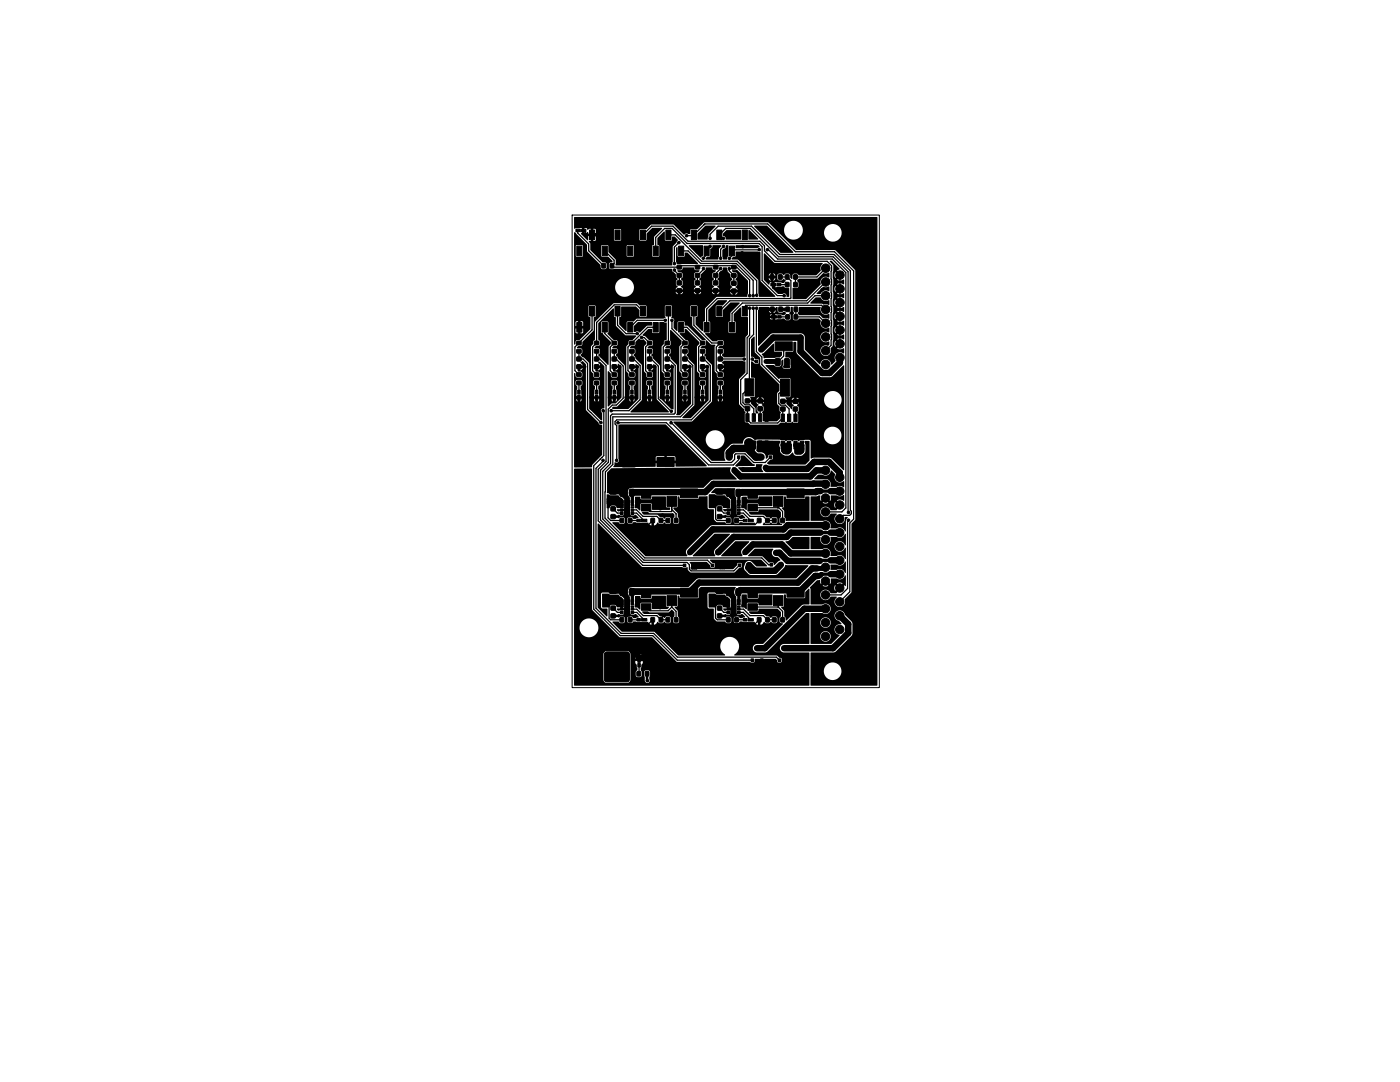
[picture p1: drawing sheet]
<svg xmlns="http://www.w3.org/2000/svg" width="279mm" height="216mm" viewBox="0 0 279 216" stroke-linecap="round" stroke-linejoin="round" font-family="sans-serif">
<g fill="#000" stroke="#000" stroke-width=".2">
<path d="M114.9 45.7h.7v.5h-.7zM115.1 49.1h1v1.9h-1zM115.9 45.7h1v.5h-1zM117.7 45.9h1v1.9h-1zM120.2 49.1h1v1.9h-1zM120.1 52.6h.7v.8h-.7zM121.8 52.6h.7v.8h-.7zM122.7 45.9h1.1v1.9h-1.1zM125.3 49.1h1v1.9h-1zM127.8 45.9h1v1.9h-1zM130.3 49.1h1.1v1.9h-1.1zM132.9 45.9h1v1.9h-1z"/>
<path d="M135.4 49.1h1.1v1.9h-1.1zM135.2 56.1h.8v.7h-.8zM135.2 57.6h.8v.8h-.8zM135.2 53h.8v.6h-.8zM135.2 54.6h.8v.7h-.8zM138 45.9h1v1.9h-1zM138.8 56.1h.8v.7h-.8zM138.8 57.6h.8v.8h-.8zM138.8 53h.8v.6h-.8zM138.8 54.6h.8v.7h-.8zM140.5 49.1h1v1.9h-1zM143 45.9h1.1v1.9h-1.1z"/>
<path d="M142.4 56.1h.8v.7h-.8zM142.4 57.6h.8v.8h-.8zM142.4 53h.8v.6h-.8zM142.4 54.6h.8v.7h-.8zM145.6 49.1h1v1.9h-1zM146.1 56.1h.8v.8h-.8zM146.1 57.7h.8v.8h-.8zM146 53h.9v.6h-.9zM146 54.6h.9v.7h-.9zM148.1 45.9h1.1v1.9h-1.1zM153.7 54.9h.7v.8h-.7zM153.8 56.6h1.1v.4h-1.1z"/>
<path d="M155.1 56.6h.7v.4h-.7zM155.4 54.9h.7v.8h-.7zM156.8 56.4h.6v.8h-.6zM156.8 54.9h.6v.8h-.6zM158.4 56.4h.7v.8h-.7zM158.4 54.9h.7v.8h-.7zM115.1 64.4h1v1.9h-1zM115.1 71.2h.8v.8h-.8zM115.1 72.8h.8v.8h-.8zM115.3 78.8h.5v1h-.5zM115.3 77.9h.5v.7h-.5zM115.1 74.4h.9v.7h-.9z"/>
<path d="M115.1 76.1h.9v.6h-.9zM115.1 68.1h.9v.7h-.9zM115.1 69.8h.9v.6h-.9zM117.7 61.1h1v2h-1zM118.8 78.8h.5v1h-.5zM118.8 77.9h.5v.7h-.5zM118.7 71.2h.8v.8h-.8zM118.7 72.8h.8v.8h-.8zM118.6 68.1h.9v.7h-.9zM118.6 69.8h.9v.6h-.9zM118.6 74.4h.9v.7h-.9zM118.6 76.1h.9v.6h-.9z"/>
<path d="M120.2 64.4h1v1.9h-1zM122.7 61.1h1.1v2h-1.1zM122.3 78.8h.5v1h-.5zM122.3 77.9h.5v.7h-.5zM122.2 71.2h.8v.8h-.8zM122.2 72.8h.8v.8h-.8zM122.2 68.1h.8v.7h-.8zM122.2 69.8h.8v.6h-.8zM122.2 74.4h.8v.7h-.8zM122.2 76.1h.8v.6h-.8zM125.3 64.4h1v1.9h-1zM125.9 78.8h.5v1h-.5z"/>
<path d="M125.9 77.9h.5v.7h-.5zM125.7 71.2h.8v.8h-.8zM125.7 72.8h.8v.8h-.8zM125.7 74.4h.8v.7h-.8zM125.7 76.1h.8v.6h-.8zM125.7 68.1h.8v.7h-.8zM125.7 69.8h.8v.6h-.8zM127.8 61.1h1v2h-1zM129.2 71.2h.9v.8h-.9zM129.2 72.8h.9v.8h-.9zM129.4 78.8h.5v1h-.5zM129.4 77.9h.5v.7h-.5z"/>
<path d="M129.2 74.4h.9v.7h-.9zM129.2 76.1h.9v.6h-.9zM129.2 68.1h.9v.7h-.9zM129.2 69.8h.9v.6h-.9zM130.3 64.4h1.1v1.9h-1.1zM132.9 61.1h1v2h-1zM132.8 71.2h.8v.8h-.8zM132.8 72.8h.8v.8h-.8zM132.9 78.8h.5v1h-.5zM132.9 77.9h.5v.7h-.5zM132.8 68.1h.8v.7h-.8zM132.8 69.8h.8v.6h-.8z"/>
<path d="M132.8 74.4h.8v.7h-.8zM132.8 76.1h.8v.6h-.8zM135.4 64.4h1.1v1.9h-1.1zM136.4 78.8h.5v1h-.5zM136.4 77.9h.5v.7h-.5zM136.3 71.2h.8v.8h-.8zM136.3 72.8h.8v.8h-.8zM136.3 68.1h.8v.7h-.8zM136.3 69.8h.8v.6h-.8zM136.3 74.4h.8v.7h-.8zM136.3 76.1h.8v.6h-.8zM138 61.1h1v2h-1z"/>
<path d="M140 78.8h.5v1h-.5zM140 77.9h.5v.7h-.5zM139.8 71.2h.8v.8h-.8zM139.8 72.8h.8v.8h-.8zM139.8 74.4h.8v.7h-.8zM139.8 76.1h.8v.6h-.8zM139.8 68.1h.8v.7h-.8zM139.8 69.8h.8v.6h-.8zM140.5 64.4h1v1.9h-1zM143 61.1h1.1v2h-1.1zM143.5 78.8h.5v1h-.5zM143.5 77.9h.5v.7h-.5z"/>
<path d="M143.3 71.2h.9v.8h-.9zM143.3 72.8h.9v.8h-.9zM143.3 68.1h.9v.7h-.9zM143.3 69.8h.9v.6h-.9zM143.3 74.4h.9v.7h-.9zM143.3 76.1h.9v.6h-.9zM145.6 64.4h1v1.9h-1zM148.1 61.1h1.1v2h-1.1zM148.7 75.6h1.7v3.4h-1.7zM150.7 71.9h.5v.5h-.5zM151.7 69.5h.5v.5h-.5zM152.6 71.9h.5v.5h-.5z"/>
<path d="M153.8 61.3h.7v.8h-.7zM154.7 68.2h3.4v1.8h-3.4zM154.8 71.6l.7-.1 .2 .2v1l-.1 .2h-.7l-.2-.1zM153.9 63h1.1v.5h-1.1zM155.2 63h.7v.5h-.7zM155.5 61.3h.6v.8h-.6zM156.6 71.6l.7-.1 .2 .2v1l-.1 .2h-.6l-.3-.1zM155.8 75.6h1.7v3.5h-1.7zM156.8 61.3h.7v.8h-.7zM156.8 62.8h.7v.8h-.7zM158.5 61.3h.7v.8h-.7zM158.5 62.8h.7v.8h-.7z"/>
<path d="M121.7 97.7l1.2-.1 .2 .3-.1 .6-.2 .1h-1l-.2-.2zM124.2 91.7h2.6v1.5h-2.6zM124.2 93.7h2.6v1.5h-2.6zM123.8 97.7l.7-.1 .2 .2v1l-.2 .2-.6 .1-.2-.2zM125.7 97.7l.7-.1 .2 .2v1l-.2 .2-.6 .1-.2-.2zM128 98.1h1.9v1.3h-1.9zM131.1 91.3h3.4v1.8h-3.4zM135.8 97.6h3.4v1.7h-3.4zM142.9 97.7l1.3-.1 .1 .3v.6l-.2 .1h-1.1l-.1-.2zM145.3 91h.5v.5h-.5zM145 97.7l.7-.1 .2 .2v1l-.1 .2-.6 .1-.2-.2zM146.2 93.3h.5v.6h-.5z"/>
<path d="M147.2 91h.5v.5h-.5zM146.9 97.7l.7-.1 .2 .2 .1 1-.2 .2-.6 .1-.2-.2zM148.8 81.2h.8v.7h-.8zM148.8 79.6h.8v.8h-.8zM149.3 98.1h1.9v1.3h-1.9zM148.8 88h.7v1.5h-.7zM148.8 82.6h.7v1.5h-.7zM150.1 88h.7v1.5h-.7zM150.1 82.6h.7v1.5h-.7zM151.3 81.2h.8v.7h-.8zM151.3 79.6h.8v.8h-.8zM151.4 88h.6v1.5h-.6z"/>
<path d="M151.4 82.6h.6v1.5h-.6zM151.6 91h.5v.5h-.5zM152.6 93.3h.5v.6h-.5zM152.7 88h.6v1.5h-.6zM152.7 82.6h.6v1.5h-.6zM153.5 91h.5v.5h-.5zM155.8 81.2h.9v.8h-.9zM155.8 79.7h.9v.8h-.9zM155.9 88.1h.6v1.5h-.6zM155.9 82.6h.6v1.6h-.6zM157.1 97.6h3.4v1.7h-3.4zM157.2 88.1h.6v1.5h-.6z"/>
<path d="M157.2 82.6h.6v1.6h-.6zM158.3 81.2h.8v.8h-.8zM158.3 79.7h.8v.8h-.8zM158.4 88.1h.7v1.5h-.7zM158.4 82.6h.7v1.6h-.7zM159.7 88.1h.7v1.5h-.7zM159.7 82.6h.7v1.6h-.7zM121.7 99.6l1.2-.1 .2 .3-.1 .6-.2 .1h-1l-.2-.2zM121.7 117.5h1.2l.2 .2-.1 .6-.2 .1h-1l-.2-.2zM122 101.1h.8v.8h-.8zM122 102.7h.8v.8h-.8zM123.8 103.4h.6v.9h-.6z"/>
<path d="M123.8 99.8h.6v.6h-.6zM123.8 100.6h.6v.3h-.6zM123.8 101.1h.6v.3h-.6zM123.8 101.6h.6v.3h-.6zM123.8 102.1h.6v.6h-.6zM124.7 99.8h.9v2.9h-.9zM123.8 117.5l.7-.1 .2 .2v1l-.2 .2-.6 .1-.2-.2zM125.4 103.4h.7v.9h-.7zM125.9 102.1h.6v.6h-.6zM125.9 101.6h.6v.3h-.6zM125.9 101.1h.6v.3h-.6zM125.9 100.6h.6v.3h-.6z"/>
<path d="M125.9 99.8h.6v.6h-.6zM125.7 117.5l.7-.1 .2 .2v1l-.2 .2-.6 .1-.2-.2zM127.1 103.6h.7v.5h-.7zM128 100.7h1.9v1.3h-1.9zM128 117.9h1.9v1.3h-1.9zM128 103.6h1.1v.5h-1.1zM129.9 103.4h.7v.9h-.7zM131.6 103.4h.7v.9h-.7zM132.9 103.4h.7v.9h-.7zM133.1 99h1.9v2h-1.9zM134.6 103.4h.7v.9h-.7zM135.8 117.4h3.4v1.8h-3.4z"/>
<path d="M136.4 112.6h.5v.5h-.5zM137.3 110.2h.5v.5h-.5zM138.3 112.6h.5v.5h-.5zM141.9 112.6h.6v.5h-.6zM142.9 110.2h.5v.5h-.5zM142.9 99.6l1.3-.1 .1 .3v.6l-.2 .1h-1.1l-.1-.2zM142.9 117.5h1.3l.1 .2v.6l-.2 .1h-1.1l-.1-.2zM143.8 112.6h.6v.5h-.6zM143.2 101.1h.8v.8h-.8zM143.2 102.7h.8v.8h-.8zM145 103.4h.7v.9h-.7zM145.1 99.8h.5v.6h-.5z"/>
<path d="M145.1 100.6h.5v.3h-.5zM145.1 101.1h.5v.3h-.5zM145.1 101.6h.5v.3h-.5zM145.1 102.1h.5v.6h-.5zM145.9 99.8h1v2.9h-1zM145 117.5l.7-.1 .2 .2v1l-.1 .2-.6 .1-.2-.2zM146.7 103.4h.6v.9h-.6zM147.3 112.5h.5v.5h-.5zM147.2 102.1h.5v.6h-.5zM147.2 101.6h.5v.3h-.5zM147.2 101.1h.5v.3h-.5zM147.2 100.6h.5v.3h-.5z"/>
<path d="M147.2 99.8h.5v.6h-.5zM146.9 117.5l.7-.1 .2 .2 .1 1-.2 .2-.6 .1-.2-.2zM148.3 110.1h.5v.5h-.5zM148.3 103.6h.7v.5h-.7zM149.2 112.5h.5v.5h-.5zM149.3 117.9h1.9v1.3h-1.9zM149.3 100.7h1.9v1.3h-1.9zM149.3 103.6h1v.5h-1zM151.2 103.4h.7v.9h-.7zM152.8 103.4h.7v.9h-.7zM153.7 112.4h.5v.6h-.5zM154.2 103.4h.7v.9h-.7z"/>
<path d="M154.4 99h1.9v2h-1.9zM154.6 110.1h.5v.5h-.5zM155.6 112.4h.5v.6h-.5zM155.8 103.4h.7v.9h-.7zM157.1 117.4h3.4v1.8h-3.4zM115.2 130.2l.3-.1h4l.4 .1 .1 .4v5l-.1 .3-.4 .2h-4l-.3-.2-.2-.3v-5zM120.8 130.2l.3-.1h4l.4 .1 .1 .4v5l-.1 .3-.4 .2h-4l-.3-.2-.2-.3v-5zM121.7 119.4h1.2l.2 .2-.1 .6-.2 .1h-1l-.2-.2zM122 121h.8v.7h-.8zM122 122.5h.8v.8h-.8zM123.8 123.3h.6v.8h-.6zM123.8 119.6h.6v.6h-.6z"/>
<path d="M123.8 120.4h.6v.3h-.6zM123.8 120.9h.6v.3h-.6zM123.8 121.4h.6v.3h-.6zM123.8 121.9h.6v.6h-.6zM124.7 119.6h.9v2.9h-.9zM125.4 123.3h.7v.8h-.7zM125.9 121.9h.6v.6h-.6zM125.9 121.4h.6v.3h-.6zM125.9 120.9h.6v.3h-.6zM125.9 120.4h.6v.3h-.6zM125.9 119.6h.6v.6h-.6zM127.1 123.4h.7v.5h-.7z"/>
<path d="M127.3 131.1h.5v1.1h-.5zM127.3 132.4h.5v.7h-.5zM127.1 134h.7v.9h-.7zM128 120.5h1.9v1.3h-1.9zM128 123.4h1.1v.5h-1.1zM128.8 134h.7v.9h-.7zM129.9 123.3h.7v.8h-.7zM131.6 123.3h.7v.8h-.7zM132.9 123.3h.7v.8h-.7zM133.1 118.9h1.9v2h-1.9zM134.6 123.3h.7v.8h-.7zM142.9 119.4h1.3l.1 .2v.6l-.2 .1h-1.1l-.1-.2z"/>
<path d="M143.2 121h.8v.7h-.8zM143.2 122.5h.8v.8h-.8zM145 123.3h.7v.8h-.7zM145.1 119.6h.5v.6h-.5zM145.1 120.4h.5v.3h-.5zM145.1 120.9h.5v.3h-.5zM145.1 121.4h.5v.3h-.5zM145.1 121.9h.5v.6h-.5zM145.9 119.6h1v2.9h-1zM146.7 123.3h.6v.8h-.6zM147.2 121.9h.5v.6h-.5zM147.2 121.4h.5v.3h-.5z"/>
<path d="M147.2 120.9h.5v.3h-.5zM147.2 120.4h.5v.3h-.5zM147.2 119.6h.5v.6h-.5zM148.3 123.4h.7v.5h-.7zM149.3 120.5h1.9v1.3h-1.9zM149.3 123.4h1v.5h-1zM149.9 131.5h.5v.5h-.5zM150.8 129.1h.5v.5h-.5zM151.8 131.5h.5v.5h-.5zM151.2 123.3h.7v.8h-.7zM152.8 123.3h.7v.8h-.7zM154.2 123.3h.7v.8h-.7z"/>
<path d="M154.4 118.9h1.9v2h-1.9zM155.3 131.5h.5v.5h-.5zM155.8 123.3h.7v.8h-.7zM156.2 129.1h.5v.5h-.5zM157.2 131.5h.5v.5h-.5z"/>
<circle cx="117.4" cy="55.2" r=".25"/>
<circle cx="117.5" cy="59.5" r=".25"/>
<circle cx="118.6" cy="49.8" r=".25"/>
<circle cx="118.9" cy="46.8" r=".25"/>
<circle cx="121.1" cy="45.4" r=".25"/>
<circle cx="122.2" cy="59.5" r=".25"/>
<circle cx="122.4" cy="55.2" r=".25"/>
<circle cx="123.7" cy="49.8" r=".25"/>
<circle cx="126" cy="45" r=".25"/>
<circle cx="126.9" cy="59.5" r=".25"/>
<circle cx="127.4" cy="55.2" r=".25"/>
<circle cx="128.2" cy="49.7" r=".25"/>
<circle cx="131.6" cy="59.5" r=".25"/>
<circle cx="132.4" cy="55.2" r=".25"/>
<circle cx="134.6" cy="52.6" r=".25"/>
<circle cx="134.6" cy="53.9" r=".25"/>
<circle cx="135.5" cy="48.4" r=".25"/>
<circle cx="136.3" cy="59.5" r=".25"/>
<circle cx="136.7" cy="52" r=".25"/>
<circle cx="137" cy="47" r=".25"/>
<circle cx="137.1" cy="44.7" r=".25"/>
<circle cx="139.2" cy="50.3" r=".25"/>
<circle cx="140.3" cy="51.5" r=".25"/>
<circle cx="140.4" cy="53.6" r=".25"/>
<circle cx="140.4" cy="46.3" r=".25"/>
<circle cx="141" cy="59.5" r=".25"/>
<circle cx="141.7" cy="47.6" r=".25"/>
<circle cx="141.7" cy="49.2" r=".25"/>
<circle cx="142.7" cy="50.5" r=".25"/>
<circle cx="143.8" cy="53.6" r=".25"/>
<circle cx="143.8" cy="51.5" r=".25"/>
<circle cx="144.4" cy="47.6" r=".25"/>
<circle cx="144.4" cy="49.2" r=".25"/>
<circle cx="144.8" cy="50.4" r=".25"/>
<circle cx="145.5" cy="53.6" r=".25"/>
<circle cx="145.6" cy="51.5" r=".25"/>
<circle cx="146.1" cy="47" r=".25"/>
<circle cx="148.1" cy="50.4" r=".25"/>
<circle cx="148.2" cy="49.2" r=".25"/>
<circle cx="149.6" cy="59" r=".25"/>
<circle cx="150.2" cy="47.3" r=".25"/>
<circle cx="150.3" cy="59" r=".25"/>
<circle cx="150.7" cy="52.5" r=".25"/>
<circle cx="151" cy="58.9" r=".25"/>
<circle cx="151.5" cy="49.8" r=".25"/>
<circle cx="153.2" cy="49.8" r=".25"/>
<circle cx="153.9" cy="47.2" r=".25"/>
<circle cx="154.4" cy="57.3" r=".25"/>
<circle cx="156.5" cy="59" r=".25"/>
<circle cx="160.5" cy="57.4" r=".25"/>
<circle cx="160.6" cy="53.7" r=".25"/>
<circle cx="162" cy="45" r=".25"/>
<circle cx="164.1" cy="57.8" r=".25"/>
<circle cx="164.8" cy="59" r=".85"/>
<circle cx="164.8" cy="53.5" r=".85"/>
<circle cx="164.8" cy="56.3" r=".85"/>
<circle cx="167.6" cy="57.6" r=".85"/>
<circle cx="167.6" cy="54.9" r=".85"/>
<circle cx="172.5" cy="52.7" r=".25"/>
<circle cx="172.5" cy="59.5" r=".25"/>
<circle cx="172.5" cy="45.9" r=".25"/>
<circle cx="114.9" cy="79.3" r=".25"/>
<circle cx="116.7" cy="73.2" r=".25"/>
<circle cx="116.7" cy="65.2" r=".25"/>
<circle cx="118" cy="79.3" r=".25"/>
<circle cx="120" cy="73.2" r=".25"/>
<circle cx="121.6" cy="79.3" r=".25"/>
<circle cx="122.6" cy="65.9" r=".25"/>
<circle cx="123.7" cy="73.2" r=".25"/>
<circle cx="125" cy="79.3" r=".25"/>
<circle cx="125.5" cy="63" r=".25"/>
<circle cx="127.2" cy="66.6" r=".25"/>
<circle cx="127.2" cy="73.2" r=".25"/>
<circle cx="128" cy="67.3" r=".25"/>
<circle cx="128.1" cy="65.1" r=".25"/>
<circle cx="128.5" cy="79.3" r=".25"/>
<circle cx="130.7" cy="73.2" r=".25"/>
<circle cx="131.7" cy="67.1" r=".25"/>
<circle cx="132" cy="79.3" r=".25"/>
<circle cx="132.8" cy="63.9" r=".25"/>
<circle cx="134.1" cy="63.9" r=".25"/>
<circle cx="134.2" cy="73.2" r=".25"/>
<circle cx="135.5" cy="79.3" r=".25"/>
<circle cx="136.2" cy="62.7" r=".25"/>
<circle cx="137.7" cy="73.2" r=".25"/>
<circle cx="139" cy="79.3" r=".25"/>
<circle cx="141.2" cy="73.2" r=".25"/>
<circle cx="142.5" cy="79.3" r=".25"/>
<circle cx="143.1" cy="64.8" r=".25"/>
<circle cx="144.7" cy="73.2" r=".25"/>
<circle cx="146.3" cy="69.1" r=".25"/>
<circle cx="146.8" cy="74" r=".25"/>
<circle cx="148.4" cy="64.8" r=".25"/>
<circle cx="148.5" cy="71.7" r=".25"/>
<circle cx="149.6" cy="61.5" r=".25"/>
<circle cx="150.1" cy="71.7" r=".25"/>
<circle cx="150.3" cy="61.5" r=".25"/>
<circle cx="151" cy="61.5" r=".25"/>
<circle cx="152.7" cy="77.1" r=".25"/>
<circle cx="153.5" cy="61.7" r=".25"/>
<circle cx="153.7" cy="70.5" r=".25"/>
<circle cx="154.8" cy="65.7" r=".25"/>
<circle cx="156.5" cy="61.7" r=".25"/>
<circle cx="156.6" cy="73.1" r=".25"/>
<circle cx="157" cy="73.1" r=".25"/>
<circle cx="157.4" cy="73.1" r=".25"/>
<circle cx="159" cy="77.5" r=".25"/>
<circle cx="159.4" cy="80" r=".25"/>
<circle cx="160.2" cy="65.6" r=".25"/>
<circle cx="161" cy="61.8" r=".25"/>
<circle cx="162.4" cy="68.3" r=".25"/>
<circle cx="163.5" cy="60.1" r=".25"/>
<circle cx="164.8" cy="72.7" r=".85"/>
<circle cx="164.8" cy="70" r=".85"/>
<circle cx="164.8" cy="61.7" r=".85"/>
<circle cx="164.8" cy="64.5" r=".85"/>
<circle cx="164.8" cy="67.2" r=".85"/>
<circle cx="165.1" cy="76.8" r=".25"/>
<circle cx="167.6" cy="68.6" r=".85"/>
<circle cx="167.6" cy="71.3" r=".85"/>
<circle cx="167.6" cy="63.1" r=".85"/>
<circle cx="167.6" cy="65.9" r=".85"/>
<circle cx="167.6" cy="60.4" r=".85"/>
<circle cx="172.5" cy="73.1" r=".25"/>
<circle cx="172.5" cy="66.3" r=".25"/>
<circle cx="172.5" cy="79.9" r=".25"/>
<circle cx="116.7" cy="96.2" r=".25"/>
<circle cx="117.9" cy="87.2" r=".25"/>
<circle cx="119.9" cy="84.3" r=".25"/>
<circle cx="120.3" cy="91.9" r=".25"/>
<circle cx="120.4" cy="82" r=".25"/>
<circle cx="121.4" cy="99.6" r=".25"/>
<circle cx="122" cy="82" r=".25"/>
<circle cx="123.1" cy="91.9" r=".25"/>
<circle cx="123.3" cy="99.8" r=".25"/>
<circle cx="123.3" cy="84.4" r=".25"/>
<circle cx="124.9" cy="98.4" r=".25"/>
<circle cx="124.9" cy="98.7" r=".25"/>
<circle cx="124.9" cy="98" r=".25"/>
<circle cx="125.5" cy="87.5" r=".25"/>
<circle cx="127.1" cy="91.3" r=".25"/>
<circle cx="131.5" cy="94.5" r=".25"/>
<circle cx="131.7" cy="88.5" r=".25"/>
<circle cx="133.9" cy="84.4" r=".25"/>
<circle cx="134" cy="82.1" r=".25"/>
<circle cx="136.8" cy="91.3" r=".25"/>
<circle cx="139.8" cy="86" r=".25"/>
<circle cx="142.6" cy="99.6" r=".25"/>
<circle cx="142.8" cy="90.1" r=".25"/>
<circle cx="144.5" cy="99.8" r=".25"/>
<circle cx="146" cy="86" r=".25"/>
<circle cx="146.1" cy="80.1" r=".25"/>
<circle cx="146.2" cy="98.7" r=".25"/>
<circle cx="146.2" cy="98.3" r=".25"/>
<circle cx="146.2" cy="97.9" r=".25"/>
<circle cx="148.1" cy="92.3" r=".25"/>
<circle cx="148.3" cy="93.6" r=".25"/>
<circle cx="149.5" cy="90.2" r=".25"/>
<circle cx="149.5" cy="89.8" r=".25"/>
<circle cx="149.8" cy="90.2" r=".25"/>
<circle cx="149.8" cy="89.8" r=".25"/>
<circle cx="150.2" cy="89.8" r=".25"/>
<circle cx="150.2" cy="90.2" r=".25"/>
<circle cx="152.3" cy="88.3" r=".25"/>
<circle cx="152.3" cy="88.7" r=".25"/>
<circle cx="152.3" cy="89.1" r=".25"/>
<circle cx="153" cy="80" r=".25"/>
<circle cx="153.5" cy="89.1" r=".25"/>
<circle cx="153.5" cy="88.7" r=".25"/>
<circle cx="153.5" cy="88.3" r=".25"/>
<circle cx="156.4" cy="90.2" r=".25"/>
<circle cx="156.4" cy="89.8" r=".25"/>
<circle cx="156.8" cy="89.8" r=".25"/>
<circle cx="156.8" cy="90.2" r=".25"/>
<circle cx="157.2" cy="89.8" r=".25"/>
<circle cx="157.2" cy="90.2" r=".25"/>
<circle cx="159" cy="89.9" r=".25"/>
<circle cx="159" cy="90.3" r=".25"/>
<circle cx="159.4" cy="89.9" r=".25"/>
<circle cx="159.4" cy="90.3" r=".25"/>
<circle cx="159.8" cy="89.9" r=".25"/>
<circle cx="159.8" cy="90.3" r=".25"/>
<circle cx="164.4" cy="89.6" r=".25"/>
<circle cx="164.7" cy="83.1" r=".25"/>
<circle cx="164.7" cy="96.6" r=".84"/>
<circle cx="164.7" cy="99.4" r=".84"/>
<circle cx="164.7" cy="93.9" r=".84"/>
<circle cx="166.1" cy="95.8" r=".25"/>
<circle cx="167.4" cy="90.4" r=".25"/>
<circle cx="167.6" cy="95.2" r=".84"/>
<circle cx="167.6" cy="98" r=".84"/>
<circle cx="172.5" cy="93.5" r=".25"/>
<circle cx="172.5" cy="86.7" r=".25"/>
<circle cx="116.7" cy="116.2" r=".25"/>
<circle cx="116.7" cy="111.2" r=".25"/>
<circle cx="116.7" cy="101.2" r=".25"/>
<circle cx="116.7" cy="106.2" r=".25"/>
<circle cx="121.3" cy="109.8" r=".25"/>
<circle cx="121.3" cy="114.8" r=".25"/>
<circle cx="121.4" cy="100.4" r=".25"/>
<circle cx="121.4" cy="100" r=".25"/>
<circle cx="121.4" cy="119.5" r=".25"/>
<circle cx="121.4" cy="119.9" r=".25"/>
<circle cx="123.3" cy="119.6" r=".25"/>
<circle cx="123.3" cy="120" r=".25"/>
<circle cx="123.3" cy="100.2" r=".25"/>
<circle cx="123.3" cy="100.5" r=".25"/>
<circle cx="124.8" cy="102.9" r=".25"/>
<circle cx="124.9" cy="118.5" r=".25"/>
<circle cx="124.9" cy="117.8" r=".25"/>
<circle cx="124.9" cy="118.1" r=".25"/>
<circle cx="125.1" cy="102.9" r=".25"/>
<circle cx="125.5" cy="102.9" r=".25"/>
<circle cx="129.6" cy="114.1" r=".25"/>
<circle cx="129.6" cy="109.1" r=".25"/>
<circle cx="131.8" cy="101.5" r=".25"/>
<circle cx="132.2" cy="102.8" r=".25"/>
<circle cx="138.2" cy="113.3" r=".25"/>
<circle cx="138.5" cy="113.3" r=".25"/>
<circle cx="138.9" cy="113.3" r=".25"/>
<circle cx="138.9" cy="103.9" r=".25"/>
<circle cx="141.6" cy="109.5" r=".25"/>
<circle cx="142.6" cy="119.8" r=".25"/>
<circle cx="142.6" cy="119.5" r=".25"/>
<circle cx="142.6" cy="100" r=".25"/>
<circle cx="142.6" cy="100.4" r=".25"/>
<circle cx="143.7" cy="113.3" r=".25"/>
<circle cx="144.1" cy="113.3" r=".25"/>
<circle cx="144.5" cy="113.3" r=".25"/>
<circle cx="144.5" cy="100.6" r=".25"/>
<circle cx="144.5" cy="100.2" r=".25"/>
<circle cx="144.5" cy="119.6" r=".25"/>
<circle cx="144.5" cy="120" r=".25"/>
<circle cx="146" cy="102.9" r=".25"/>
<circle cx="146.2" cy="117.8" r=".25"/>
<circle cx="146.2" cy="118.1" r=".25"/>
<circle cx="146.2" cy="118.5" r=".25"/>
<circle cx="146.4" cy="102.9" r=".25"/>
<circle cx="146.4" cy="110" r=".25"/>
<circle cx="146.8" cy="102.9" r=".25"/>
<circle cx="149.3" cy="113.3" r=".25"/>
<circle cx="149.3" cy="113.7" r=".25"/>
<circle cx="149.7" cy="113.7" r=".25"/>
<circle cx="149.7" cy="113.3" r=".25"/>
<circle cx="152.1" cy="110.5" r=".25"/>
<circle cx="152.5" cy="102.4" r=".25"/>
<circle cx="152.8" cy="119.9" r=".25"/>
<circle cx="152.8" cy="100" r=".25"/>
<circle cx="157.7" cy="102.2" r=".25"/>
<circle cx="158.5" cy="108.6" r=".25"/>
<circle cx="164.7" cy="104.9" r=".84"/>
<circle cx="164.7" cy="107.7" r=".84"/>
<circle cx="164.7" cy="113.2" r=".84"/>
<circle cx="164.7" cy="102.1" r=".84"/>
<circle cx="164.7" cy="110.4" r=".84"/>
<circle cx="164.7" cy="115.9" r=".84"/>
<circle cx="164.7" cy="118.7" r=".84"/>
<circle cx="166.3" cy="110.5" r=".25"/>
<circle cx="166.6" cy="113.1" r=".25"/>
<circle cx="167.6" cy="111.8" r=".84"/>
<circle cx="167.6" cy="106.3" r=".84"/>
<circle cx="167.6" cy="109" r=".84"/>
<circle cx="167.6" cy="100.8" r=".84"/>
<circle cx="167.6" cy="114.6" r=".84"/>
<circle cx="167.6" cy="117.3" r=".84"/>
<circle cx="167.6" cy="103.5" r=".84"/>
<circle cx="169.3" cy="102.3" r=".25"/>
<circle cx="169.3" cy="103.8" r=".25"/>
<circle cx="172.5" cy="113.9" r=".25"/>
<circle cx="172.5" cy="100.3" r=".25"/>
<circle cx="172.5" cy="107.1" r=".25"/>
<circle cx="115.8" cy="127.5" r=".25"/>
<circle cx="115.9" cy="130.5" r=".25"/>
<circle cx="115.9" cy="133.5" r=".25"/>
<circle cx="115.9" cy="134.5" r=".25"/>
<circle cx="115.9" cy="135.5" r=".25"/>
<circle cx="115.9" cy="131.5" r=".25"/>
<circle cx="115.9" cy="132.5" r=".25"/>
<circle cx="116.7" cy="121.2" r=".25"/>
<circle cx="116.9" cy="130.5" r=".25"/>
<circle cx="116.9" cy="134.5" r=".25"/>
<circle cx="116.9" cy="135.5" r=".25"/>
<circle cx="116.9" cy="133.5" r=".25"/>
<circle cx="116.9" cy="131.5" r=".25"/>
<circle cx="116.9" cy="132.5" r=".25"/>
<circle cx="117.9" cy="130.5" r=".25"/>
<circle cx="117.9" cy="134.5" r=".25"/>
<circle cx="117.9" cy="135.5" r=".25"/>
<circle cx="117.9" cy="133.5" r=".25"/>
<circle cx="117.9" cy="131.5" r=".25"/>
<circle cx="117.9" cy="132.5" r=".25"/>
<circle cx="118.9" cy="130.5" r=".25"/>
<circle cx="118.9" cy="135.5" r=".25"/>
<circle cx="118.9" cy="134.5" r=".25"/>
<circle cx="118.9" cy="133.5" r=".25"/>
<circle cx="118.9" cy="131.5" r=".25"/>
<circle cx="118.9" cy="132.5" r=".25"/>
<circle cx="121.4" cy="120.2" r=".25"/>
<circle cx="121.5" cy="134.6" r=".25"/>
<circle cx="121.5" cy="135.6" r=".25"/>
<circle cx="121.5" cy="133.6" r=".25"/>
<circle cx="121.5" cy="132.6" r=".25"/>
<circle cx="121.5" cy="131.6" r=".25"/>
<circle cx="121.5" cy="130.6" r=".25"/>
<circle cx="122.5" cy="133.6" r=".25"/>
<circle cx="122.5" cy="135.6" r=".25"/>
<circle cx="122.5" cy="134.6" r=".25"/>
<circle cx="122.5" cy="132.6" r=".25"/>
<circle cx="122.5" cy="131.6" r=".25"/>
<circle cx="122.5" cy="130.6" r=".25"/>
<circle cx="123.3" cy="120.4" r=".25"/>
<circle cx="123.5" cy="134.6" r=".25"/>
<circle cx="123.5" cy="133.6" r=".25"/>
<circle cx="123.5" cy="135.6" r=".25"/>
<circle cx="123.5" cy="132.6" r=".25"/>
<circle cx="123.5" cy="131.6" r=".25"/>
<circle cx="123.5" cy="130.6" r=".25"/>
<circle cx="124.5" cy="133.6" r=".25"/>
<circle cx="124.5" cy="134.6" r=".25"/>
<circle cx="124.5" cy="135.6" r=".25"/>
<circle cx="124.5" cy="132.6" r=".25"/>
<circle cx="124.5" cy="131.6" r=".25"/>
<circle cx="124.5" cy="130.6" r=".25"/>
<circle cx="124.8" cy="122.7" r=".25"/>
<circle cx="125.1" cy="122.7" r=".25"/>
<circle cx="125.5" cy="122.7" r=".25"/>
<circle cx="129.2" cy="135.8" r=".25"/>
<circle cx="130" cy="131.2" r=".25"/>
<circle cx="131.7" cy="121.2" r=".25"/>
<circle cx="132.3" cy="122.8" r=".25"/>
<circle cx="132.8" cy="133.5" r=".25"/>
<circle cx="137.7" cy="122.2" r=".25"/>
<circle cx="137.7" cy="127.2" r=".25"/>
<circle cx="137.8" cy="133.5" r=".25"/>
<circle cx="140.2" cy="124.4" r=".25"/>
<circle cx="140.2" cy="129.4" r=".25"/>
<circle cx="142.6" cy="120.2" r=".25"/>
<circle cx="142.8" cy="133.5" r=".25"/>
<circle cx="143.6" cy="127.7" r=".25"/>
<circle cx="144.5" cy="120.4" r=".25"/>
<circle cx="146" cy="122.7" r=".25"/>
<circle cx="146.4" cy="122.7" r=".25"/>
<circle cx="146.8" cy="122.7" r=".25"/>
<circle cx="147.8" cy="133.5" r=".25"/>
<circle cx="148.1" cy="127.7" r=".25"/>
<circle cx="151.7" cy="132.2" r=".25"/>
<circle cx="151.7" cy="126.9" r=".25"/>
<circle cx="152" cy="132.2" r=".25"/>
<circle cx="152.4" cy="132.2" r=".25"/>
<circle cx="152.7" cy="122.2" r=".25"/>
<circle cx="152.8" cy="133.5" r=".25"/>
<circle cx="157.1" cy="132.2" r=".25"/>
<circle cx="157.4" cy="132.2" r=".25"/>
<circle cx="157.8" cy="132.2" r=".25"/>
<circle cx="157.9" cy="127.3" r=".25"/>
<circle cx="158" cy="120.9" r=".25"/>
<circle cx="160.5" cy="135.8" r=".25"/>
<circle cx="163.1" cy="134.2" r=".25"/>
<circle cx="164.7" cy="121.5" r=".84"/>
<circle cx="164.7" cy="124.2" r=".84"/>
<circle cx="164.7" cy="127" r=".84"/>
<circle cx="167.6" cy="120.1" r=".84"/>
<circle cx="167.6" cy="125.6" r=".84"/>
<circle cx="167.6" cy="122.8" r=".84"/>
<circle cx="170.3" cy="130.7" r=".25"/>
<circle cx="172.5" cy="134.3" r=".25"/>
<circle cx="172.5" cy="127.5" r=".25"/>
<circle cx="172.5" cy="120.7" r=".25"/>
</g>
<g fill="none" stroke="#000" stroke-width=".25">
<path d="M115.3 46v.5l2.2 2.2v1.3l3 3M116.4 46l.9 .9h1.5M118.9 46.8l-.1 .1M120.7 50.1l1.9 1.8v.7l-.5 .4 .3 .3h13.2l.3-.3h10.3l.3 .3h.5l2.6 2.6v3.1M128.3 46.9l1.8-1.8h4.2l3 3h14.4l.9 .9v1.1l2.1 2h10.4l.9 .9-.1 1.1 .1 13.6-.1 1.2-1.1 1.1M130.9 50.1v-2.7l1.7-1.8h1.5l3 3h14.4l.6 .6v6.8l3 3h1.4M133.4 46.9h1.4l5.2 5.2h7.1l3.9 3.9v2.9M134.6 53.9l1 1.1v1.4M135.5 48.4l-.9 .9v3.3M135.6 58h10.9M135.9 50.1h1.4l2.5 2.5h7.1l3.4 3.3v3.1M137 47h1.3l2.4-2.3h12.5l5.5 5.5h7.8l3.9 3.9v49.5l-.8 .8v13.7l-2 2"/>
<path d="M138.5 47.3h.1M139.2 56.4h.1M139.2 55.6v.1M140.4 53.6v.2l-1.2 1.2v1.4M141.7 47.6v-.9l1.6-1.6h6.7l5.6 5.7h10.9l3.2 3.2v47.8l.2 .2v.5l-.3 .3h-1.3l-.7 .7M141.7 49.2l-.7 .7v1l-.7 .6M142.8 56.4h.1M142.8 55.6h.1M143.8 53.6l-1 1v1.8M144.4 47.6l-.8-.7 1.2-1.3h4.9l5.7 5.6h10.9l3 3v48.1M144.4 49.2l-.6 .5v1.8M145.5 53.6v.4l1 1v1.4"/>
<path d="M146.5 53.2l-.1 .2M149.6 58.7h.1M151.5 49.8l-5.2 .1-.2 .2v.9l-.5 .5M153.2 49.8h.1l1.9 1.9h10.9l2.7 2.7v47l-.8 .7h-3.3M154.1 55.3v1.2l.3 .3v.5M155.5 56.8h1.6M155.7 55.3h1.4l.7 .7v3.6h-14.7l-2.1 2.1v3.6M164.8 53.5l-1.8 1.8h-4.3v1.5M164.8 56.3l-3.8 3.7h-15.4l-2 2.1M164.8 59h-2.1l-1.5 1.5h-13l-2.1 2v2.8M167.6 54.9v13.7M114.9 79.3h.6"/>
<path d="M115.5 70.1v1.5h.9l.9 .9v9.2l2.6 2.6M115.5 76.4v1.8M116.7 65.2l-1.1 .1v.4l-.2 .1M116.7 73.2h-1.2M118 79.3h1.1M118.2 62.1v3.7l-3.5 3.4v4.8l.8 .8M119.1 73.2h.9M119.1 70.1v1.5h.6l1.2 1.3v19.2l-1.5 1.5v10.3l8.9 8.9h8.3M119.1 76.4v1.8M120.7 65.3v1.3l1.9 1.8-.8 .8v4.8l.8 .8M121.6 79.3h1M122.6 70.1v1.5h.4l1.4 1.4v6.5l-1.4 1.3h-.8l-.8 .8v10.7l-1.6 1.5v10l8.5 8.4h8.8l.5 .5v.9l.3 .3h8.6l1.1-1.1"/>
<path d="M122.6 76.4v1.8M122.6 73.2h1.1M123.2 62.1v2.8l1.7 1.7h2.3M123.7 73.2h.1M125 79.3h1.1M126.1 73.2h1.1M126.1 70.1v1.5h.4l1.3 1.3v6.8l-2.3 2.3h-3.5M126.1 76.4v1.8M127.2 73.2h.1M128 67.3h.6l1 1.1-.8 .8v4.8l.8 .8M128.3 62.1l-1.3-1.3h-4.4l-3.5 3.5v4.1l-.8 .8v4.8l.8 .8M128.5 79.3h1.1"/>
<path d="M129.6 73.2h1.1M129.6 70.1v1.5h.4l1.4 1.5v6.4l2.6 2.6M129.6 76.4v1.8M130.7 73.2h.1M130.9 65.3h-1.6l-4 3.9v4.8l.8 .8M132 79.3h1.2M132.9 63.9h-5.7l-1.4 1.4M133.2 73.2h1M133.2 70.1v1.5h.3l1.3 1.3v9.5l-.3 .2h-12.3l-.4 .4v9.5l-1.5 1.5v9.6l8.2 8.2h12.7l1 1M133.2 76.4v1.8M133.4 62.1v6.1l-1 1v4.8l.8 .8M134.1 63.9v1.7l2.6 2.6v.2l-.8 .8v4.8l.8 .8"/>
<path d="M134.2 73.2h.1M135.5 79.3h1.2M135.9 65.3h1.2l3.1 3.1-.8 .8v4.8l.8 .8M136.7 70.1v1.5h.3l1.3 1.3v7.8l-2.5 2.5h-13.5v9.5l-1.5 1.5-.1 9.2 8 7.9h23.3l1.4 1.4h.5M136.7 76.4v1.8M137.7 73.2h-1M138.5 62.1v2.8l3.5 3.5h1.7l-.8 .8v4.8l.8 .8M139 79.3h1.2M140.2 70.1v1.5h.3l1.3 1.3v7.1l-3.8 3.8h-14.9l-.4 .3v.5l.4 .3v7M140.2 76.4v1.8M141.2 73.2h-1M142.5 79.3h1.2"/>
<path d="M143.7 73.2h1M143.7 70.1v1.5h4.8M143.7 76.4v1.8M144.7 73.2h.1M148.5 71.6v.1M149.2 80h3.8M149.6 61.5v5.4l-.5 .5v7.1l-1.3 1.3v4.7l.7 .7h.3l.4 .4M150.1 71.7l.5 .4h.4M150.3 61.5l.1 5.2-.8 .9v9.7l-1.3 1.3v1.8l.4 .4h.9l.8 .8v1.7M151 61.5l-.1 8.6 1.1 1.1v1.5l4.6 4.6-1.2 1.3v1.9l.4 .3h.9l.8 .8v1.8M151.7 80l1.3 1.3v2M153.5 61.7h.6v1.2l.3 .3"/>
<path d="M155.5 63.2h1.7M155.8 61.7h1.4M156.4 69.1v1.9l-1.2 1.2M156.6 73.1v.1M156.6 73.1h.1M157 73.1h.1M157 72.8l.4 .3M157 72.2v.9M157 72.7l-.4 .4M158.8 61.7v1.5h4.7l1.3 1.3M158.9 79.9l-.2 .2 1.3 1.3v2M159.4 80l-.1 .1h-3.1"/>
<path d="M164.8 61.7l-.8-.8h-15.2v1.1l-.2 .1M117.9 82.3h.1M119.8 91.6h.1M120.1 91.3h.1M120.3 91.9l.1 .1-1.5 1.5v27.9l5.1 5h6.4l4.8 4.7h19.7l.6 .6M120.4 82l.1 .1v8.8l-2 2v28.6l5.3 5.3h6.5l4.9 4.9h14.9M121.4 99.6v.8M123.3 99.8v.7M123.3 84.4h9.7l8.4 8.4h5l1-1.1v-.5M123.3 84.4h.1M124.2 98.3h.7M124.2 98.3h.1"/>
<path d="M124.9 97.9v.8M126.1 98.3l.4 .5h2.5l.3-.3h8.2M133.9 84.4l8 7.9h4.1l.6-.6v-.9l.2-.2h1.9l1.7 1.7h2.3l1.1-1.1M142.6 99.6v.8M144.5 99.8v.8M147.3 98.3l.5 .5h2.4l.3-.3h8.3M149.2 81.5v2.3l.6 .6h5.4l1-1v-1.8M151.7 81.5v1.8M156.9 88.8l-.3 .3M158.7 81.6h.1M158.8 81.6v1.8M121.4 100h1.7l.2 .2"/>
<path d="M121.4 119.5v.7M122.3 119.8l-.7 .8v2.7l.3 .4h2.2M122.4 101.5l.8 .9h.9M123.2 119.9l.1 .1M123.3 119.6v.8M124.1 100.1h-1.6l-1.1 1.2v2l.5 .6h2.2M124.1 101.7h.5l.5-.5v1.7M124.9 101.5v.2M124.9 117.8v.7M125 101.4v3l.3 .3h4.2l.8-.8M125.1 102.4l-.6 .7h-2.1M125.7 103.9h1.8"/>
<path d="M126.1 118.1l.4 .5h2.5l.3-.3h8.2M126.2 102.4h.8l1.6 1.5M126.2 101.7h.8l1.3 1.3h2.8l.8 .9h1.4M134.1 100v2.1h-4.4l-.7-.8M134.1 119.9v1.2M134.1 101.7l.8 .8v1.4M138.2 113.2l.3-.4 .4 .5h-.7zM138.5 112.9v.4M142.6 119.5v.7M142.6 100h1.8l.1 .2M143.6 119.8l.1 .2h.8M143.6 101.5l.9 .9h.8"/>
<path d="M144.1 113.2v.1M144.1 112.8v.4M144.1 113.2h.1M144.1 112.8l.4 .5h-.8zM144.9 100.1h-1.4l-.7 .7v2.7l.3 .4h2.2M145.3 119.9h-1.5l-1 1v2.4l.3 .4h2.2M145.3 101.7h.6l.5-.5v1.7M146.3 101.4v3l.3 .3h4.1l.8-.8M146.4 102.4l-.7 .7h-2.1M147.5 101.7h.9l1.3 1.3h2.6l.9 .9h1.3M147.5 102.4h.8l1.5 1.5M148.7 103.9h-1.7l-.3 .3"/>
<path d="M150.2 101.3h5.2l.8 .8v1.8M155.3 100v1.3M155.3 119.9v1.2M158.8 118.3h-8.3l-.3 .3M169.3 103.8l-.1 .2v13.4l-1.3 1.3h-3.2M122.4 121.3l.8 .9h.9M124.1 121.6h.5l.5-.5v1.6M125.1 122.2l-.6 .7h-2.1M125.1 122.6l-.1 .1v1.5l.3 .3h4.2l.8-.8M125.7 123.7h1.8M126.2 121.6h.9l1.3 1.2h2.7l.8 .9h1.4M126.2 122.2h.9l1.5 1.5"/>
<path d="M127.5 132.8v1.6M129 121.1l.7 .8h3.6l.8-.8M134.1 121.1l.8 .9v1.7M143.6 121.3l.9 .9h.8M145.3 121.6h.6l.5-.5v1.1l-.7 .7h-2.1M146.3 121.2v3l.3 .3h4.1l.8-.8M147 123.7h1.7M147.5 121.6h.9l1.3 1.2h2.6l.9 .9h1.3M147.5 122.2h.8l1.5 1.5M150.2 121.1h5.1M155.3 121.1l.9 .9v1.7M155.3 121.1h.1"/>
</g>
<g fill="none" stroke="#000" stroke-width=".65">
<path d="M124.2 98.3l.7 .1M124.5 98.3l.4 .4M124.9 98.4h.1M124.9 98l-.3 .3M126.1 98.3l.1 2.3M142.6 99.6l.4 .4-.4 .4M144.5 99.8l-.2 .2M146.2 98.3h-.7M146.2 97.9l-.4 .4 .4 .4M147.3 98.3l.2 2.3M149.2 88.7h1.2v.9l-.2 .2M152 88.7l.3 .4"/>
<path d="M152.3 88.3l-.4 .4M152.3 88.7h.1M153.2 88.7l.3 .4M153.5 88.7h-1.8M153.5 88.3l-.4 .4M156.2 88.8v1.2l.2 .2M156.2 89.2l.6 .6M163 98v.1M163.7 98h2.1M121.4 119.5l.4 .3M121.4 119.9l1.7-.1 .2 .2M121.8 119.8l-.4 .4"/>
<path d="M122.3 100l1.8 .1v1M123.3 119.6l-.3 .2M124.1 119.9v1M124.2 118.1h.7M124.9 101.7v1.2M124.9 118.1h.1M124.9 117.8l-.4 .3 .4 .4M125.1 101.2v1.7M125.1 102.9h.1M126.1 118.1l.1 2.3M142.7 100h1.7l.1 .2M142.7 100h-.1"/>
<path d="M143.6 100l1.7 .1v1M144 100l.5 .6M145.3 119.9v1M145.5 118.1h.7M146.2 118.1h.1M146.2 117.8l-.4 .3 .4 .4M146.4 101.2v1.7M146.4 102.9h.1M147.3 118.1l.2 2.3M163.7 106.3h2.1M163.7 111.8h2.1M164 114.6h1.8"/>
<path d="M167.6 114.6h.1M167.9 114.3l-.2 .3M125.1 121.1v1.6M125.1 122.7h.1M146.4 122.7h.1M146.4 122.7v-1.6l-.3 .2v1.4M146.4 122.3l.3 .3"/>
</g>
<path d="M121.4 99.6l.4 .4M123.3 99.8l-.3 .2M121.4 100h1.7l.2 .2M121.4 119.5l.1 .1h1.8M121.8 100l-.4 .4M122.3 119.8l1.8 .1M122.7 100l.6 .5M123 119.8l1.1 1.1M123.6 119.8l.5 .5M121.4 120.2h1.8l.1 .2M129.1 134.4l.1 1.4" fill="none" stroke="#000" stroke-width=".5"/>
<g fill="none" stroke="#000" stroke-width="1">
<path d="M152.9 72.1h2.2l.1 .1M122.3 98.1h1.7l.2 .2v.2l.9 .9v1.8M143.6 98.1h1.6l.3 .2v.2l.9 .9v1.8M156.2 88.8h1.3v1.1l-.3 .3M157.5 88.8l-1.1 1M157.5 89.6l-.7 .6M159 90.3v-1.3l-.2-.2h1.2v1.2l-.2 .3M159.4 88.8v1.2M160 89.6l-.6 .7M122.3 119.8h.4l.6 .6M122.3 117.9h1.7l.2 .2v.2l.9 1v1.8M142.6 119.5l.4 .3-.4 .4"/>
<path d="M142.6 119.8h.1M142.6 119.8l2.6 .1M143.6 117.9h1.6l.3 .2v.2l.9 1v1.8M144 119.8l.5 .6M144.5 119.6l-.2 .2M164 114.6l-.4 .3h-.4M164.7 113.2l-.2 .2h-1.5M127.5 131.3l-1.9-1.9h-5l-3.1 3.1"/>
</g>
<g fill="none" stroke="#000" stroke-width="1.3">
<path d="M151.9 69.7l2.4-2.3h5.5v2.7l4.3 4.3h1.5l2-2v-1.1M146.6 93.9l1.2 1.2h13.9l1.2-1.2h1.8M152.8 93.3l.3 .3h8l1.4-1.4h3l2.1 2.1v.9M163 98.1l-.2 .1h-14.8l-.1 .1M163 98h.7M164.7 96.6l-.1-.1-22.2 .1-1.6 1.6h-14.6l-.1 .1M165.8 98h1.8M143.6 119.8h.7l.7 .8M148.8 110.1l1.5-1.5h5.7l1.8 1.8h6.9M149.3 113.3l.2-.2v-.3l1.1 1.1M154.9 110.3h.7l1.6 1.6h6.4M155.8 112.7l-1.1 1.2h-4.8l-.2-.2"/>
<path d="M163 113.4h-.9l-2.9 2.9h-19.7l-1.7 1.7h-11.6l-.1 .1M163.2 114.9h-.5l-2.8 2.9h-12.2l-.4 .3M163.7 106.3h-5.9l-.8 .8h-10.6l-3.1 3.1M164.7 104.9l-.1-.1h-7.4l-.8 .8h-14.1l-4.6 4.5M165.8 114.6h1.8M165.8 106.3h1.8M165.8 111.8h1.8M124.6 133.1h-1.5l.8 .8M127.5 131.3h2.7l2.6 2.6h22.5l2.1-2.2M152 132.2l-1.6 1.7M164.7 121.5h-4.2l-7.9 7.8h-1.5M167.6 122.8l1.7 1.7v1.8l-3.1 3h-9.7"/>
</g>
<path d="M145.5 91.2v-.9l.9-.8h2.7l1.8 1.7h1" fill="none" stroke="#000" stroke-width="1.5"/>
<path d="M149.5 88.4l.3 .3" fill="none" stroke="#000" stroke-width="2"/>
<g fill="#000">
<path d="M135 49.4l.1-.1 .1 .1 .1 1.8h1.2l.2-.8h.5l2.1 2.2-4.2 .1-.2-.5zM137.5 48.9h2.8v2.1l-.5 .4-2.3-2.3zM139.2 46.6l1.6-1.6 2 .1-1.4 1.5-.2 1.2h-2zM142.2 48.9l1.7 .1-.4 .6v1.6l-.2 .6-2.5-.1 .3-.4 .6-.2 .1-1.5a.58 .58 0 0 0 .4-.7zM141.4 61.8l1.9-1.9h1.8v.2l-.9 .9-1.2-.1-.1 .2v2l.1 .2 1.1-.1 .2-.1v-1.3l1.4-1.4h1.9v.2l-1.8 1.8v1.6l-.4 .3v2l.2 .2h1l.2-.2v-2l-.4-.2v-1.4l1.3-1.3 .2 .1 .1 1.7 1.3 .1v3.4l-.5 .7v3.8l-.6 .1-3.8-.1a.34 .34 0 0 1-.3-.5l.3-.3v-.7l-.3-.2h-.7l-.1-.1 .3-.4 .8-.1v-.9l-.3-.1-.7-.1-.4 .3h-.8l-1.5-1.5 .1-.1 .8-.1 .1-.1v-2l-.4-.3zM144.9 48.9h.4l.1 .2v1.9l-.4 .8-.7-.1-.2-1.8 .3-.3a.58 .58 0 0 0 .5-.7zM144.9 45.9h3v1.8l-.1 .1-3-.1a.68 .68 0 0 0-.5-.7v-.4zM149.4 46l.2-.1 1.7 1.7v.2h-1.9zM146.8 50.2h4.4l.5 .1 .1 5.8 2.9 2.9v.2h-3.2l-.2-.6v-2.8l-4-3.9-1.3-.2 .3-.4 .5-.2zM146.9 48.9h4.4l.3 .3-.5 .3h-4.2l-.1-.1zM152.4 50.6h.2l2 1.9h9.6a1.82 1.82 0 0 0-.4 1.6l-.9 .8h-3.5l-.3-.3h-.7l-.2 .3-.1 .7-.1 .1-.3-.3-.2-.7h-.8a.25 .25 0 0 1-.3 .2 .25 .25 0 0 1-.2-.2l-.8-.1-.3 .4v.7l.2 .2h.9a.25 .25 0 0 1 .2-.3 .25 .25 0 0 1 .3 .3l.1 .2-.4 .4-1.8-.2v1l1.8-.2 .4 .4h.6l.1 1.6-.1 .1h-.4a.5 .5 0 0 0-.3-.6 .5 .5 0 0 0-.6 .1l-.9-.1-1.1-1.1v-1.2l-.4 .1-.3 .4-1-1v-.3h1l.2 .4 .2 .1v-.5h.5v.5l.4-.4-2.3-.1v-.5h1.4v-.5h.5v.5h.4l-.1-.3-.3-.2-.6 .1-.3 .4h-1zM150.5 45h2.6l5.2 5.4h-2.6l-5.2-5.2z"/>
<path d="M162.7 59.4l1-.1a1.29 1.29 0 0 0 1.8 .6v1l-.7-.2-.5 .1-.3-.2h-2.2l-.1-.2zM159.4 55.6h3.7l1.2-1.1 .5 .1 .6-.2 .1 .1v.9a1.15 1.15 0 0 0-1.4 .1 1.15 1.15 0 0 0-.3 1.3l-3 2.9h-2.5l-.1-.1v-2.1l.1-.1 .8 .1 .2-.2 .1-.8-.3-.5zM164.2 57.3h.6l.7-.1v.9a1.13 1.13 0 0 0-1.7 .5l-.7 .1-.1-.2zM151.5 61.3l1.9-.1 .1 .3h1.3l.1-.2 .2-.1 .3 1.1 .6 .1 .3-.2a.34 .34 0 0 1 .5 .2 .34 .34 0 0 1-.2 .4l-1.9-.1v1l1.8-.1 .4 .3 .7-.1 .2-.2v-.7l-.3-.4 .3-.4v-.8l.3-.1 .1 .1v.8l.3 .4-.3 .3v.7l.3 .4h.7l.3-.3h3.8l.5 .4a1.17 1.17 0 0 0 .3 1.3 1.17 1.17 0 0 0 1.4 .1v.8l-.1 .2a1.09 1.09 0 0 0-1.7 .9 1.09 1.09 0 0 0 1.8 .8v.6l-.2 .3a1.07 1.07 0 0 0-1.6 .8 1.07 1.07 0 0 0 1.3 1.2 1.07 1.07 0 0 0 .8-1.5l.4-.5 .1-1.2-.1-1.3 .1-13.5-.7-.8v-.2l.4 .1 1.5 1.5v.2l-.5 .2 .4 .3-.2 .3h-.2l-.3-.3-.2 .8 .2 .4 .3-.3 .3 .1v.2l-.3 .3 .3 .2h.4l.7-.2 .1 .8-.2 .2a1.13 1.13 0 0 0-1.3-.1l.4 .4-.4 .3-.3-.4-.2 .4 .1 .6 .1 .2 .3-.3h.2l.2 .3-.4 .4 .3 .1h.4l.7-.2 .1 .9-.2 .1a1.13 1.13 0 0 0-1.3-.1l.4 .5-.4 .2-.3-.3-.2 .6 .2 .6 .3-.4 .4 .3-.4 .4a1.35 1.35 0 0 0 1.4 0l.1 .8-.2 .2a1.13 1.13 0 0 0-1.3-.1l.4 .4-.4 .3-.3-.4-.2 .4 .1 .6 .1 .2 .3-.3h.2l.2 .3-.4 .4 .3 .1h.4l.7-.2 .1 .9-.2 .1a1.13 1.13 0 0 0-1.3-.1l.4 .4-.4 .3-.3-.3-.2 .6 .2 .5 .3-.3 .4 .3-.4 .4a1.35 1.35 0 0 0 1.4 0l.1 .8-.2 .1a1.13 1.13 0 0 0-1.3 0l.4 .4-.4 .2-.3-.3-.2 .6 .2 .6 .3-.3 .4 .2-.4 .4a1.35 1.35 0 0 0 1.4 0l.1 .9-.2 .1a1.12 1.12 0 0 0-1.4 .1 1.12 1.12 0 0 0-.2 1.5l-.6 .6h-.2a1.1 1.1 0 0 0-1.1-1 1.1 1.1 0 0 0-1.1 1l-3-2.9-.1-2.6-.2-.5-.4-.2h-5.9l-.3 .2-2.3 2.3h-.2v-5.5h2.4l.2 .2h.3v-.2h-2.9v-.5h2.9v-.3h-.4l-.1 .3h-2.4v-1h2.2l.1 .3 .3 .1v-.4h.5v.4l.3-.1 .1-.3h-3.5zM114.6 43.3l60.5 .1v93.3l-.1 .1h-13.2l-.1-2.7h2.7v.1a1.75 1.75 0 0 0 2.9 1 1.75 1.75 0 0 0-.5-2.9 1.75 1.75 0 0 0-2.4 1.8h-2.7l.1-3.9 4.8-.1 3.3-3.2 .2-.5v-2.1l-1.5-1.6a1.05 1.05 0 0 0-1.7-.6 1.05 1.05 0 0 0 .5 1.8l.5 .5-.1 .2a1.08 1.08 0 0 0-1.2 .9 1.08 1.08 0 0 0 1 1.2l-1.7 1.8-4.1-.1v-1.4h1.9a1.05 1.05 0 0 0 1.5 .9 1.05 1.05 0 0 0 .2-1.7 1.05 1.05 0 0 0-1.7 .6v.2h-1.9v-2.8h1.9a1.05 1.05 0 0 0 1.5 1 1.05 1.05 0 0 0 .2-1.8 1.05 1.05 0 0 0-1.7 .6v.2h-1.9v-1.8l.1-.1h2.3a1.05 1.05 0 0 0 1.6-.8 1.05 1.05 0 0 0-1.6-.9l-2.4-.1v-2.9l-.2-.4 1.5-1.4h.5l.2 .7 .4-.3 .3 .3-.3 .4 .7 .1 .4-.1-.3-.4 .3-.3 .4 .3 .1-1.1h1.2a1.15 1.15 0 0 0 1.7-.6l.1 .1v2h-.2l-.1-.1-.4 .3-.2-.4 .3-.3-.5-.2-.7 .2 .3 .3-.2 .4-.4-.3a1.09 1.09 0 0 0 0 1.1l.3-.3 .3 .3-.3 .5h-1.2a1.05 1.05 0 0 0-1.6-.6 1.05 1.05 0 0 0-.1 1.7 1.05 1.05 0 0 0 1.6-.4l1.2-.1 .1 .2a1.06 1.06 0 0 0-.4 1.4 1.06 1.06 0 0 0 1.4 .4 1.06 1.06 0 0 0 .6-1.3l1.3-1.6v-13.6l.8-.9v-49.6l-4-4.1h-7.8l-3.9-3.9h1.5a1.88 1.88 0 0 0 1.6 1.8 1.88 1.88 0 0 0 2-1.2h4.4v.1a1.76 1.76 0 0 0 2.8 1.1 1.76 1.76 0 0 0-.4-3 1.76 1.76 0 0 0-2.4 1.8h-4.4l.1-.2a1.88 1.88 0 0 0-1.6-2.3 1.88 1.88 0 0 0-2.1 1.9h-1.5l-1.8-1.6h-12.6l-1.5 1.3-1.3 .1-.1 .8-.3 .1a.61 .61 0 0 0-.9 .1l-2.2-2h-4.3l-1 .9h-1.2l-.2 .1v2.1l.2 .1h1l.2-.2 .1-1.2 1-1.1h2l-1.6 1.8v1.5l-.4 .3v1.9l.2 .2h1.1l.2-.1v-2l-.4-.3v-1.2l1.3-1.4 .2 .1v1.5l.1 .2h1.2l.2-.8h.4l.7 .6-.3 .6-.7 .8v3l-.2 .8h-11.2l-.1-.2 .1-1-.8-.8h3l.2 .2h1.1l.1-.2-.1-2-1.1-.1-.2 .1v2h-3l-.7-.7v-1.3l-1.2-.1-.2 .2v2.1h1.3l.9 .9v.2l-.4 .1-.3 .2v.8l.3 .3 12.2-.1 .2 .5 .7 .7 .1 .6a.29 .29 0 0 1 .2 .3 .29 .29 0 0 1-.2 .3l-.1 .8 .4 .4-.5 .5h1.5l-.4-.5 .3-.5v-.6l-.3-.4 .3-.4v-.7l-.2-.2-.6-.1-.2-.3 .9-.2 .3-.5 2.1 .1 .2 .4 .8 .1 .1 .1-.3 .4h-.5l-.3 .2v.7l.4 .4-.4 .4v.6l.4 .5-.4 .5h1.4l-.4-.5 .4-.5v-.6l-.4-.4 .4-.4v-.6l.9-.9 .1-.4h1.2a.58 .58 0 0 0 .8 .6l-.7 .6v.7l.3 .4-.3 .4v.6l.3 .5-.4 .5h1.5l-.5-.5 .4-.5v-.6l-.3-.4 .3-.4v-.9l.7-.6 .1-.4h.8l.1 .8 .6 .6 .1 .6a.33 .33 0 0 1 .2 .3 .33 .33 0 0 1-.2 .3l-.1 .9 .4 .4-.5 .5h1.5l-.4-.5 .3-.5v-.6l-.1-.3a.29 .29 0 0 1-.2-.3 .29 .29 0 0 1 .3-.2v-.9l-.8-.2-.2-.4 1-.1 2.1 2.2 .1 2.5-.1 .7-6.3 .1-2.2 2.3v2.4l-.4 .3-.1 1.8-1.4-1.4v-1.3l.4-.3v-2l-.2-.2h-1l-.2 .2v2l.4 .3v1.6l2.6 2.7v.2l-.7-.1-2.8-2.7-.6-.1-.2-.8h-1.2l-.1 1.7-.2 .1-.6-.6 .1-1.2a.52 .52 0 0 0 0-.6 .52 .52 0 0 0-.5-.2l.1-.3v-2l-.2-.2-1.1 .1-.1 .1v2l.1 .3-.4 .2h-5.3l-.7 .6h-1.2l-.1 .1v1.6l-.2 .2-1.3-1.4v-1.3l.4-.3v-1.9h2.9l.7 .7 .1 1.3 1.1 .1 .2-.2v-2l-.2-.2-1.1 .1-.6-.5h-4.5l-3.8 3.6-.1 3.6-.3 .4v.6l-.5 .5v4.8l.5 .6 .2 .7h.9l.2-.2v-.7l-.2-.2-.6-.1-.1-.2 .7-.1 .3-.4h-.5v.5h-.5v-.9l1-.1-.4-.5 .2-.2 1 .9v8.4a.54 .54 0 0 0-.6 .3 .54 .54 0 0 0 .2 .6v1.4l-.2 .1-2.4-2.4v-1.9h1v.3l.2 .2v-.5h.5v.5l.3-.2v-.3h-2v-3h.8l.3 .4-.1 2.1h1l-.2-2 .3-.4v-.5l-.2-.4h-.8l-.3 .3v.5h-.8v-4.2l-1-1-.4-.2a.34 .34 0 0 1-.3-.5l.3-.3-.1-.7-.2-.2h-.7l-.1-.1 .3-.4 .7-.1 .1-.7 2.3-2.2v-2.6l.4-.3v-2l-.2-.2h-1.1l-.1 .2-.1 2 .4 .3v2.3l-2.1 2.1-.7 .1-.2 .8-.2 .1v-3.2h.3v.8l.2 .1h.3v-.9h.5v.9l.4-.1 .1-.8h-1.8v-.5h.8v-1h.5v1h.5v-.8l-.2-.2h-1.2l-.1 .2v.8h-.3v-7.7h8.2a1.88 1.88 0 0 0 1.4 1.8 1.88 1.88 0 0 0 2.1-.9h8.5l.2 .3 .3 .1v-.4h.5v.4l.4-.1 .1-.3h2.2l.1 .3 .3 .1v-.4h.6v.4l.3-.1 .1-.3h2.2l.1 .3 .3 .1 .1-.4h.5v.4l.3-.1 .1-.3h2.2l.2 .3 .3 .2v-.5h.5v.5l.3-.2 .2-.3h-20.9a1.88 1.88 0 0 0-1.2-2.8 1.88 1.88 0 0 0-2.3 1.9h-8.2v-6.4h.3l.2 .2h1l.2-.2v-1.9l-.2-.2-1.1 .1-.1 2h-.3v-4.6l.3 .1 2.2 2.3 .1 1.4 2.6 2.7 .1 .5 .3 .3h.6l.2-.2 .1-.9-.3-.2-.6-.1-2.4-2.4v-1.2l-.3-.5 .1-.1h.3v-1h.5v1l.4-.1 .1-.2h3.6l.2 .2h1.1l.2-.2-.1-2-.1-.1h-1.1l-.2 .2v1.9h-3.6v-.7h-1.5v.7l-.2 .1-1.2-1.2v-.2h1l.3-.2 .1 .3h.5v-.9h.5v.9h.5v-.8l-.2-.1h-1.1l-.3 .2-.3-.4h-.3v1h-.5v-1l-1.6 .1zM115.9 72.3l.4-.2 .6 .6v9.1l2.5 2.5a.73 .73 0 0 0 .8 .6v5.9l-2 1.9-.1 .5-3.5 .1v-13.7h.4l.1 .3 .2 .2v-.5h.5v.5l.2-.2v-.3h-1.4v-3h.3l.3 .5-.2 2h1l-.1-2 .3-.4v-.5l-.3-.4h-.8l-.2 .3v.5h-.3v-2.1l.1-.1 .1 .1 .1 .6 .2 .2 .7 .1 .3-.2v-.9l-.8-.3v-.6h.5v.5l.3-.2 .2-.2-1-.1 .1-.5h.9zM119.4 64.4l3-2.9 .1 1.6 .4 .3 .1 1.7 1.8 1.8 2.2 .1-.7 .8-.8 .2-.1 .7-.4 .4v4.9l.4 .6 .2 .7h.9l.3-.2v-.7l-.3-.2-.6-.1v-.7h.5v.5l.3-.2 .1-.3h-.9v-.4l.9-.1 .1-.3 .5 .5v6.4l-2 2.1h-3.1l-.2-.1 .3-.3 .8-.1 1.5-1.5h.9v.3l.2 .2 .1-.5h.5v.5l.2-.2v-.3h-1.9v-3h.7l.4 .4-.2 2.1h1l-.2-2 .4-.4v-.6l-.3-.3h-.8l-.2 .3-.1 .5h-.7v-3.7l-1.4-1.4-.1-.3a.31 .31 0 0 1-.3-.4 .31 .31 0 0 1 .3-.3v-.8l-.2-.2h-.8v-.1l.3-.4 .7-.1 .1-.8-.3-.2-.6-.1-1.2-1.2 .2-.3v-2.1h-1.2l-.2 .1v2l.3 .2 1.6 1.8v.4l-.4 .5-.1 3.6h-.1l-1.6-1.6a.31 .31 0 0 1-.3-.4 .31 .31 0 0 1 .3-.3v-.8l-.2-.2h-.8v-.1l.2-.4h.6l.2-.2v-.7l-.3-.4zM122.4 73l.9-.1v-.2l.1-.1 .6 .6 .1 6.1-1.2 1.2h-.8l-.7 .6-.1-1.5h.8v.3l.2 .2v-.5h.5v.5l.3-.2v-.3h-1.8v-3h.6l.3 .4-.1 2.1h1l-.2-2 .4-.4-.1-.7-.3-.2h-.7l-.3 .3v.5h-.6v-2.5l.6 .4 .2 .8h.9l.3-.2-.1-.8-.9-.3v-.6h.5v.5l.4-.2 .1-.3h-1zM127.4 67.6h.2a.62 .62 0 0 0 .9 .1l.5 .6-.1 .4-.4 .5v4.9l.5 .5 .1 .7h.9l.3-.2v-.7l-.3-.2-.6-.1v-.7h.5v.5l.3-.2 .2-.3h-1v-.4l1-.1-.1-.2h.2l.5 .5 .1 6.5 2.4 2.4v.2l-7.7-.1 2.2-2.3 .1-.3h1l.1 .3 .2 .2v-.5h.5v.5l.2-.2v-.3h-2v-3h.9l.3 .4-.2 2.1h1l-.1-2 .3-.4v-.6l-.3-.3h-.8l-.2 .3v.5h-.9v-3.8l-1.3-1.3-.1-.3a.31 .31 0 0 1-.3-.4 .31 .31 0 0 1 .3-.3v-.8l-.2-.2h-.7l-.1-.1 .3-.4 .7-.1 .1-.7zM126.5 65l.8-.8 2.8 .1v.7h-1l-1.4 1.4a.79 .79 0 0 0-1.1-.1l-.1-.2zM128.2 66.8l1.2-1.2 .7 .1 .2 .7h1.1l.2-.1v-2l.8-.1 .6 .2 .1 3.3-.5 .3-.1 .7-.5 .5v4.8l.5 .6 .2 .7h.9l.2-.2v-.7l-.2-.2-.7-.1v-.7h.5v.5l.4-.2 .1-.3h-1v-.4l1-.1 .1-.2 .4 .4v8.6l-.5-.1-2-2h.8v.3l.2 .2v-.5h.5v.5l.3-.2v-.3h-1.8l-.2-.2v-2.8h.8l.3 .4-.1 2.1h1l-.2-2 .3-.4v-.6l-.2-.3h-.8l-.3 .3v.5h-.8v-3.7l-1.3-1.3-.2-.4a.31 .31 0 0 1-.2-.4 .31 .31 0 0 1 .2-.3v-.8l-.2-.2h-.7l-.1-.1 .3-.4 .7-.1v-.9l-.7-.2-.7-.7-.5-.1zM133.7 65.9h.2l2.2 2.1-.1 .7-.4 .5v4.8l.4 .6 .2 .7h.9l.3-.3-.1-.7-.9-.3v-.6h.5v.5l.4-.2 .1-.3h-1l.1-.4 .9-.1 .1-.2 .4 .4v7.4l-2.2 2.3h-.7l.1-.4v-2.8h1.1v.3l.2 .2v-.5h.5v.5l.3-.2v-.3h-2.1v-3h.9l.4 .4-.2 2.1h1l-.2-2 .4-.4v-.6l-.3-.3h-.8l-.3 .3v.5h-.9v-3.8l-1.2-1.2-.1-.4a.31 .31 0 0 1-.3-.4 .31 .31 0 0 1 .3-.3v-.8l-.2-.2h-.8v-.1l.2-.3 .6-.1 .2-.2z"/>
<path d="M135.7 66.5l.8-.1 .2-.7h.3l2.5 2.6v.4l-.4 .5v4.8l.4 .6 .2 .7h.9l.3-.3-.1-.7-.9-.3 .1-.6h.5v.5l.3-.2 .1-.3h-.9v-.4l.9-.1 .2-.1 .3 .3v6.8l-3.5 3.5-1.6 .1-.1-.3 2.4-2.3v-1.3h1.1v.3l.2 .2 .1-.5h.5v.5l.2-.2v-.3h-2.1v-3h.9l.4 .4-.2 2.1h1l-.2-2 .4-.4v-.5l-.3-.4h-.8l-.2 .3-.1 .5h-.9v-3.8l-1.2-1.2-.1-.4a.31 .31 0 0 1-.3-.4 .31 .31 0 0 1 .3-.3v-.8l-.2-.2h-.8v-.1l.3-.4 .7-.1 .1-.8-.2-.2-.4-.1-1.1-1.1zM140.9 67.9h.1l.9 .8 .9 .1-.2 .4v4.8l.5 .6 .1 .7h.9l.3-.2v-.8l-.9-.3v-.6h.5v.5l.4-.3 .1-.2h-1v-.3l.1-.2h.9l-.4-.5 .3-.4h3.7l.6 .1 .1 2.3-1.3 1.3v4.9l.9 1 .2 .4 .2 .2-.2 .3 .1 1.7 .6 .1 .5 .4h5.4l.6-.4 .8 .1 .2-.3 .3 .2 .7 .1a.3 .3 0 0 1 .3-.3 .3 .3 0 0 1 .3 .3l.9-.2v-1.6l-.2-.3 .3-.3v-.6l-.4-.5 .5-.6h-1.5l.4 .6-.5 .8-.9-1.1v-.3h-.9l-.1-.4 8.5 .1a1.76 1.76 0 0 0 2.7 1.2 1.76 1.76 0 0 0-.1-3 1.76 1.76 0 0 0-2.6 1.4v.3h-8.5l2.5-.1v-.4h.5v.4h.5l-.3-.4h-.8l-.3 .1-.1 .3h-1l-.2-.5 .8-.1 .1-.1v-3.6l-.1-.1h-1.9l-.3 .2-2.6-2.6 .1-.2h1.5l.5 .3h.8l.2-.3v-.8l.3-.2 .1 .1v.9a.51 .51 0 0 0 0 .7 .51 .51 0 0 0 .6 .1h.3a.55 .55 0 0 0 .5-.2 .55 .55 0 0 0 0-.7v-1.1l-.3-.3h-.7v-1l.2-.1 1.4-.1v-1.8l.5-.1 .1 .1v1.8l.2 .5 4.5 4.6 .4 .1 1.9-.1 2.4-2.3 .2 .1v20.8h-.2l-2.6-2.4-3.2-.1-.7 .2v-3.4l-.2-.3-1.9 .1-.3 .2-.3-.2h-.7l-.2 .2-.3-.2h-.8l-.2 .2-.3-.2-1-.2-5.1 .1a1.28 1.28 0 0 0-1.4-.5 1.28 1.28 0 0 0-.9 1.2h-1.9l-.6 .3-1.1 1.3v1.2l.1 .6-2.6 .1-4.2-4.2h2.9a1.88 1.88 0 0 0 2.3 1.8 1.88 1.88 0 0 0 1.4-2.6l19.9 .1a1.76 1.76 0 0 0 2.9 1.1 1.76 1.76 0 0 0-.5-3 1.76 1.76 0 0 0-2.4 1.8h-19.9l-.1-.1a1.88 1.88 0 0 0-2.2-1 1.88 1.88 0 0 0-1.4 1.9h-2.9l-3.5-3.6 .1-.1h3.6l3.9-3.9 .1-.6h1.1l.1 .3 .2 .2v-.5h.5v.5l.2-.2v-.3h-2.1v-3h1l.3 .4-.2 2.1h1l-.1-2 .3-.4v-.5l-.3-.4h-.8l-.2 .3v.5h-1v-3.8l-1.2-1.2-.1-.4a.31 .31 0 0 1-.3-.4 .31 .31 0 0 1 .3-.3v-.8l-.2-.2h-.7l-.1-.1 .3-.4 .7-.1zM150.4 67.2l.2 .1v3l1.1 1.1v1.5l3.9 3.8v1.2l-.5 .6v2l.5 .7v.8l.3 .3-.2 .3v.9l-.6 .6h-2.8l-.1-1.6-.1-.3 .3-.3v-.6l-.4-.5 .4-.6h-1.4l.4 .6-.4 .5v.6l.2 .2a.24 .24 0 0 1 0 .4 .24 .24 0 0 1-.4-.1l-.1-1-.8-.9v-.3h-.9l-.1-.1 .1-.4h2.5v-.4h.5v.4h.4l-.3-.4-.9 .1-.2 .3h-1.1l-.2-.3 .1-.2h.7l.1-.2v-3.4l-.1-.2-.6-.1v-3.1l.2-.1 .6 .5h.6l.1-.2v-.7l-.8-.1-.2-.3-.5-.2v-3.3zM152.1 70.6l.4-.2 1.8-1.8 .2 .1v1.4l1.5 .1 .1 .1v.6l-.4 .4-1.1 .1-2.1 .1zM159.5 61.3h4.2a1.19 1.19 0 0 0 .4 1.3 1.19 1.19 0 0 0 1.4 0v.9l-.1 .1-.6-.2-.5 .1-.7-.6h-4.1l-.3-.4 .2-.4zM114.6 93.5h3.4l.2 .1v28.2l5.4 5.3 6.5 .1 4.9 4.8 14.6 .1 .8 .1 .2-.1 .1-.6h4.1l.2 .2 .2 .5h.7l.1-.2-.1-.7h-.4l-.5-.5h-8.4l-.1-.1 .2-.2a1.89 1.89 0 0 0 .3-2.8 1.89 1.89 0 0 0-2.9 .1 1.89 1.89 0 0 0 .6 2.8l-.1 .2h-9.2l-4.8-4.7-6.5-.1-1.9-1.9 1.2-.1 .4 .3h.6l.3-.2-.1-.9-.3-.2h-.5l-.3 .2-1.3-.1-.1-.1 .1-.4h1.1l.2-.1 .3 .2h.6l.1-.2v-.7l-.7-.1-.4 .2-.3-.3 .1-.2h1.2l.2-.3v-1.6l-1.1-1-1.7-.1-.4-.2h-1.2l-.2 .2v2.8l.2 .2 1 .1v1.5l-1.9-1.7v-16.7l.2-.1 8.6 8.6h8l.2 .2 .9-.2 .1 .7 .6 .4h8.6l1.1-.9 .4-.2v-.7l-.7-.1-.2 .1v.4l-.8 .8h-8.2l-.2-.2v-.8l-.3-.3 .1-.2h3.3l.7 .7 .1 .4 .7 .1 .1-.8-.4-.2-.5-.4 .1-.2h10l1.3 1.2-.1 .1h-2l-1-.9-.5-.2-.5 .2-.4 .5a1.09 1.09 0 0 0 .4 1.6l.8 .5h4.9l.5-.1 1.3-1.3 .3-.6 4.4 .1 .1 .1-2.4 2.5h-19.4l-.5 .2-1.6 1.6h-11.4a.56 .56 0 0 0-.6 .5l-.1 .7 .4 .7v3.4l.8 .2 .5-.2 .5 .6-.1 .1-1 .1-.3-.3-.8 .1-.1 .2-.1 .7 .3 .3h.7l.3-.3 .7 .1h2.2l.3 .4 .4 .1v-1.1l.1-.1 .4 .1v1.1l.4-.1 .3-.4 .5 .2h.5l.4-.3 .4 .3h.6l.3-.3v-.7l-.3-.3h-.6l-.4 .3-.4-.3h-.5l-.5-.5h-2.6l-.5-.4 1.2-.1 .4 .2h3.7l.6-.6 .6 .6v.7l-.3 .5v.7l.3 .2h.7l.2-.3v-.7l-.2-.4v-.9l-.7-.8 .6-.3v-2h.3l.3 .5h3.5l.1-.2v-.6h1.8v2.6l.3 .2 1 .1v1.9l.4 .5 1.7 .1 .5 .3h.7l.1-.3v-.7l-.1-.2-.7-.1-.4 .2-1.2-.1-.1-.3 .1-.2h1.1l.1-.1 .4 .2 .7-.1v-.8l-.7-.1-.5 .2-.3-.4 .1-.1 1.4-.1 .1-.3-.1-1.6-1.2-1h-1.5l-.4-.2h-1.2l-.3 .4h-1.8l.1-1.1 .4-.4h6.9l-.3 1.1 .4 .9 .1 3.4 .7 .2 .5-.2 .5 .6-.1 .1-.9 .1-.4-.3-.7 .1-.2 .3v.7l.2 .2h.7l.4-.3 .6 .1h2.2l.4 .4 .4 .1v-1.1l.1-.1 .3 .1 .1 1.1 .3-.1 .4-.4 .3 .2h.8a.25 .25 0 0 1 .2-.3 .25 .25 0 0 1 .3 .3h.8l.2-.3v-.7l-.1-.2h-.9a.25 .25 0 0 1-.3 .2 .25 .25 0 0 1-.2-.2l-.7-.1-.5-.5h-2.5l-.4-.4 1.7-.1 .3-.6 3.7 .1 .7 .6v.8l-.3 .4v.7a.56 .56 0 0 0 .6 .4l-3.9 4.1h-1.4a.86 .86 0 0 0-.7 .9 .86 .86 0 0 0 .8 .8h1.7l.5-.2 7.6-7.6 .7-.1v6.1l-5.2 .1a.86 .86 0 0 0-.7 .9 .86 .86 0 0 0 .8 .8l5.1 .1v6.5h-46.8l-.1-.1v-1.1h5.8a.69 .69 0 0 0 .7 .7h4.1l.4-.2 .2-.5v-3.7h1v.5l.3 .3 .1 1-.3 .3 .1 1 .2 .1h.5l.4-.4h.4l.2 .4v.7a.48 .48 0 0 0 .6 .4 .48 .48 0 0 0 .3-.7l.1-1.4-.1-.3h-.9l-.2 .2v.7h-.4l-.2-1.3 .1-.8 .3-.3v-.4h-2.5v-.5h1.5v-.8h.5v.8h.5a.56 .56 0 0 0-.5-.8l-.9 .2-.1 .6h-1v-1.1l-.6-.4h-4.4l-.4 .6v5.1h-5.8v-10.3h1.1v.3a1.88 1.88 0 0 0 3 1.2 1.88 1.88 0 0 0-.4-3.2 1.88 1.88 0 0 0-2.6 1.7h-1.1zM121.1 98.7l2.4 .1 .9 1v1.5l-1.2 .1-.5-.5h-.6l-.3 .2-.2 .3h-.5zM126.7 99.2l1.1-.1v.4l.2 .1h1.9l.3-.6 2.7 .1v2l.8 .2v.4l-3.5 .1-.2-1.3h-2l-.2 .1v1.2l-.1 .1-.5-.5-.5-.1zM123.4 84.8l.3-.1h9.2l8.2 8.3-6.2 .1-.1-.1v-.6h-3.9v.6l-.2 .2h-8.3l.4-1a.47 .47 0 0 0 .7-.3h9.1v-.9h.5v.9h1.7v-.6l-.2-.3h-3.5l-.2 .2v.7h-7.4zM141.5 98.6h1.2l.3 .2h1.7l1 1v1.5l-1.3 .1-.4-.5h-.7l-.3 .2-.1 .3h-1.4zM122 93.5l23.7-.3 .2 .2a.88 .88 0 0 0 0 1l1.1 1.1v.2h-4.8l-1.8 1.6-14.4 .1a.58 .58 0 0 0-.6 .5l-.1 .7 .4 .7v3.4l.8 .2 .4-.2 .5 .6-.1 .1-.9 .1-.3-.3-.8 .1-.2 .3 .1 .7 .1 .2h.8l.3-.3 .7 .1h2.2l.3 .4 .4 .1v-1.1l.1-.1 .4 .1v1.1l.4-.1 .3-.4 .4 .2h.7a.25 .25 0 0 1 .3-.3 .25 .25 0 0 1 .2 .3h.8l.3-.3v-.7l-.2-.2h-.9a.25 .25 0 0 1-.2 .2 .25 .25 0 0 1-.3-.2l-.6-.1-.6-.5h-2.6l-.4-.5h1.2l.4 .2h4.6l.3 .3v.5l-.3 .3v.8l.3 .2h.7l.2-.3v-.7l-.2-.4v-.6l-.9-1 .1-.2 .7-.2v-2h.3l.3 .4h3.5l.2-.4 1.6-.1 .1 2.4 .3 .2 1 .1 .1 2 .4 .5h1.6l.4 .3h.7l.2-.3v-.7l-.1-.2-.7-.1-.4 .2-1.2-.1-.1-.3 .1-.2h1.1l.1-.1 .4 .2 .7-.1v-.8l-.7-.1-.5 .2-.3-.4 .1-.1h1l.4-.2v-1.8l-1-1h-1.7l-.4-.2h-.7l-.1-.1 .9-.9 3.9 .1-.1 1.4 .3 .4 .1 3.4 .7 .2 .5-.2 .5 .6-.1 .1-.9 .1-.4-.3h-.6l-.3 .3v.8l.3 .2h.5l.5-.3 .6 .1h2.2l.2 .5-8.8 .1-4.9 4.8a1.07 1.07 0 0 0 .2 1.2l-.1 .1h-8.3l-6.6-6.6 .1-.2h1.1l.5 .3h.5l.2-.1 .1-.8-.2-.3-.6-.1-.4 .2-1.3-.1-.1-.3 .1-.2h1.1l.2-.1 .3 .2 .7-.1v-.8l-.7-.1-.4 .2-.3-.3 .1-.2 1.4-.1 .1-1.7-1.2-1.2h-1.7l-.7-.3v-4zM147.9 90.9h.7l1.6 1.6 .4 .1v.3l-3.2 .1-.3 .2-.3-.2v-.2l.9-.9z"/>
<path d="M147.4 93.2h3.5l.1-.6h1.1l.1 .2a.99 .99 0 0 0 .1 1.3l-4.1 .1-.9-.8zM148 99.2l1-.1 .1 .4 .1 .1h2l.3-.6h2.5l.2 .2v1.7l-.2 .1h-2.5l-.3-.5h-2l-.1 .1v1.1l-.2 .1-.4-.4-.6-.1zM151 88h4.6l-.1 .9 .2 .4v.8l.2 .3a1.36 1.36 0 0 0 1.8 .3l.5-.4a1.06 1.06 0 0 0 1.4 .7l.5-.1 .6-.7v-1.5l-.1-.7h.9l.1 3.8-.9 .9h-7.2l-.4-.3 .6-.7 .5-.1v-.7l-.8-.1-.1 .4-.3 .3h-.2v-.1a.96 .96 0 0 0-.8-1.1l-.8-.1-.3-.3zM156.5 99.1h.3l.2 .4h3.5l.3-.4h.7v4.8h-4.7v-.4l-.3-.4v-1.2l-.5-.5 .4-.3zM162.5 95.4l.8-.7h.9a1.12 1.12 0 0 0 1.7-.8l.8 .7a1.14 1.14 0 0 0 .2 1.4 1.14 1.14 0 0 0 1.5 0l.1 1.1-.2 .1a1.11 1.11 0 0 0-1.3-.1h-1.2a1.14 1.14 0 0 0-.3-1.2 1.14 1.14 0 0 0-1.2-.2h-1.7zM161.8 99.1l1.9-.2 .1 1.1 .4-.3 .3 .3-.3 .3 .7 .2 .4-.2-.3-.3 .3-.3 .4 .3 .1-1.1h1.2a1.26 1.26 0 0 0 1.4-.1l.1 1-.2 .1a1.08 1.08 0 0 0-1.3-.1l.3 .4-.2 .2-.2 .1-.2-.3a1.09 1.09 0 0 0 0 1.1l.3-.3 .3 .3-.4 .5-1.2-.1a1.05 1.05 0 0 0-1.6-.4 1.05 1.05 0 0 0 0 1.7 1.05 1.05 0 0 0 1.6-.5h1.3a1.08 1.08 0 0 0-.2 1.7 1.08 1.08 0 0 0 1.7-.1l.2-.9h.4l-.3 .8v1.9l-.2 .1a1.07 1.07 0 0 0-1.6-.6h-1.2a1.14 1.14 0 0 0-.3-1.2 1.14 1.14 0 0 0-1.2-.3h-2.5zM120.2 118.5l1.2-.1 .4 .2 1.7 .1 .9 .9v1.5l-1.2 .1-.5-.5h-.6l-.3 .2-.2 .3h-1.4zM126.7 119l1.1-.1v.4l.2 .1h1.9l.3-.5h2.7v2l.6 .3-.4 .3h-2.9l-.2-1.2h-2l-.2 .1v1.1l-.1 .1-.5-.3-.5-.1zM141.4 118.5l1.3-.1 .3 .2 1.7 .1 1 .9-.1 1.5-1.2 .1-.4-.5h-.7l-.3 .2-.1 .3h-1.4zM138.3 110.8l4.3-4.3h3v.2l-2.7 2.8a1.06 1.06 0 0 0-.2 1.4l-4.3 .1zM148.1 118.6h.9l.2 .8h2l.1-.1 .1-.7h2.7v2.1l-2.6 .1-.3-.5h-2l-.1 .1v1.1l-.2 .1-.4-.3-.6-.1zM144 110.8l2.8-2.8h2.7v.2l-1.4 1.4a1.16 1.16 0 0 0 .1 1.3l-.1 .1h-4.1z"/>
<path d="M149.3 110.8l1.3-1.3 3.7 .1a.93 .93 0 0 0-.2 .9 .93 .93 0 0 0 .7 .7h.4l.5 .6-1.2 1-.2-.5h-.9l-1.3-1.3h-2.7zM149.5 102.2h1.7l.3-.6 3.8 .1 .6 .5v.9l-.3 .4v.7l.5 .5h-3.9l.3-.4 .3 .2h.8a.25 .25 0 0 1 .2-.3 .25 .25 0 0 1 .3 .3h.8l.2-.3v-.7l-.1-.2h-.9a.25 .25 0 0 1-.3 .2 .25 .25 0 0 1-.2-.2l-.7-.1-.5-.5h-2.5l-.4-.3zM156.5 118.6l.3 .1 .1 .5 .1 .2 3.6-.1 .1-.1v-1.1l.8-.6v3.1h-1.2l-.3 .2-3.1 3-.1-.5-.3-.4v-1l-.6-.7 .5-.3zM156.8 108l.6-.1 .8-.8 3.3 .1v2.3l-3.4 .1-1.3-1.4zM165.8 112.7h1.2a1.15 1.15 0 0 0 1.7-.7l.1 .2v2l-.2 .1a1.07 1.07 0 0 0-1.6-.6h-1.2zM161.8 107.2h1.9a1.08 1.08 0 0 0 .8 1.5 1.08 1.08 0 0 0 1.3-1.2v-.4l1.2 .1a1.15 1.15 0 0 0 1.7-.7l.1 .1v2.1l-.1 .1a1.06 1.06 0 0 0-1.4-.8 1.06 1.06 0 0 0-.6 1.5 1.06 1.06 0 0 0 1.6 .3l.3-.5h.2v2.2h-.2a1.07 1.07 0 0 0-1.6-.6h-1.2a1.13 1.13 0 0 0-.4-1.2 1.13 1.13 0 0 0-1.2-.1h-2.4z"/>
</g>
<path d="M114.2 42.9h61.3v94.3h-61.3z" fill="none" stroke="#000" stroke-width=".2"/>
</svg>
